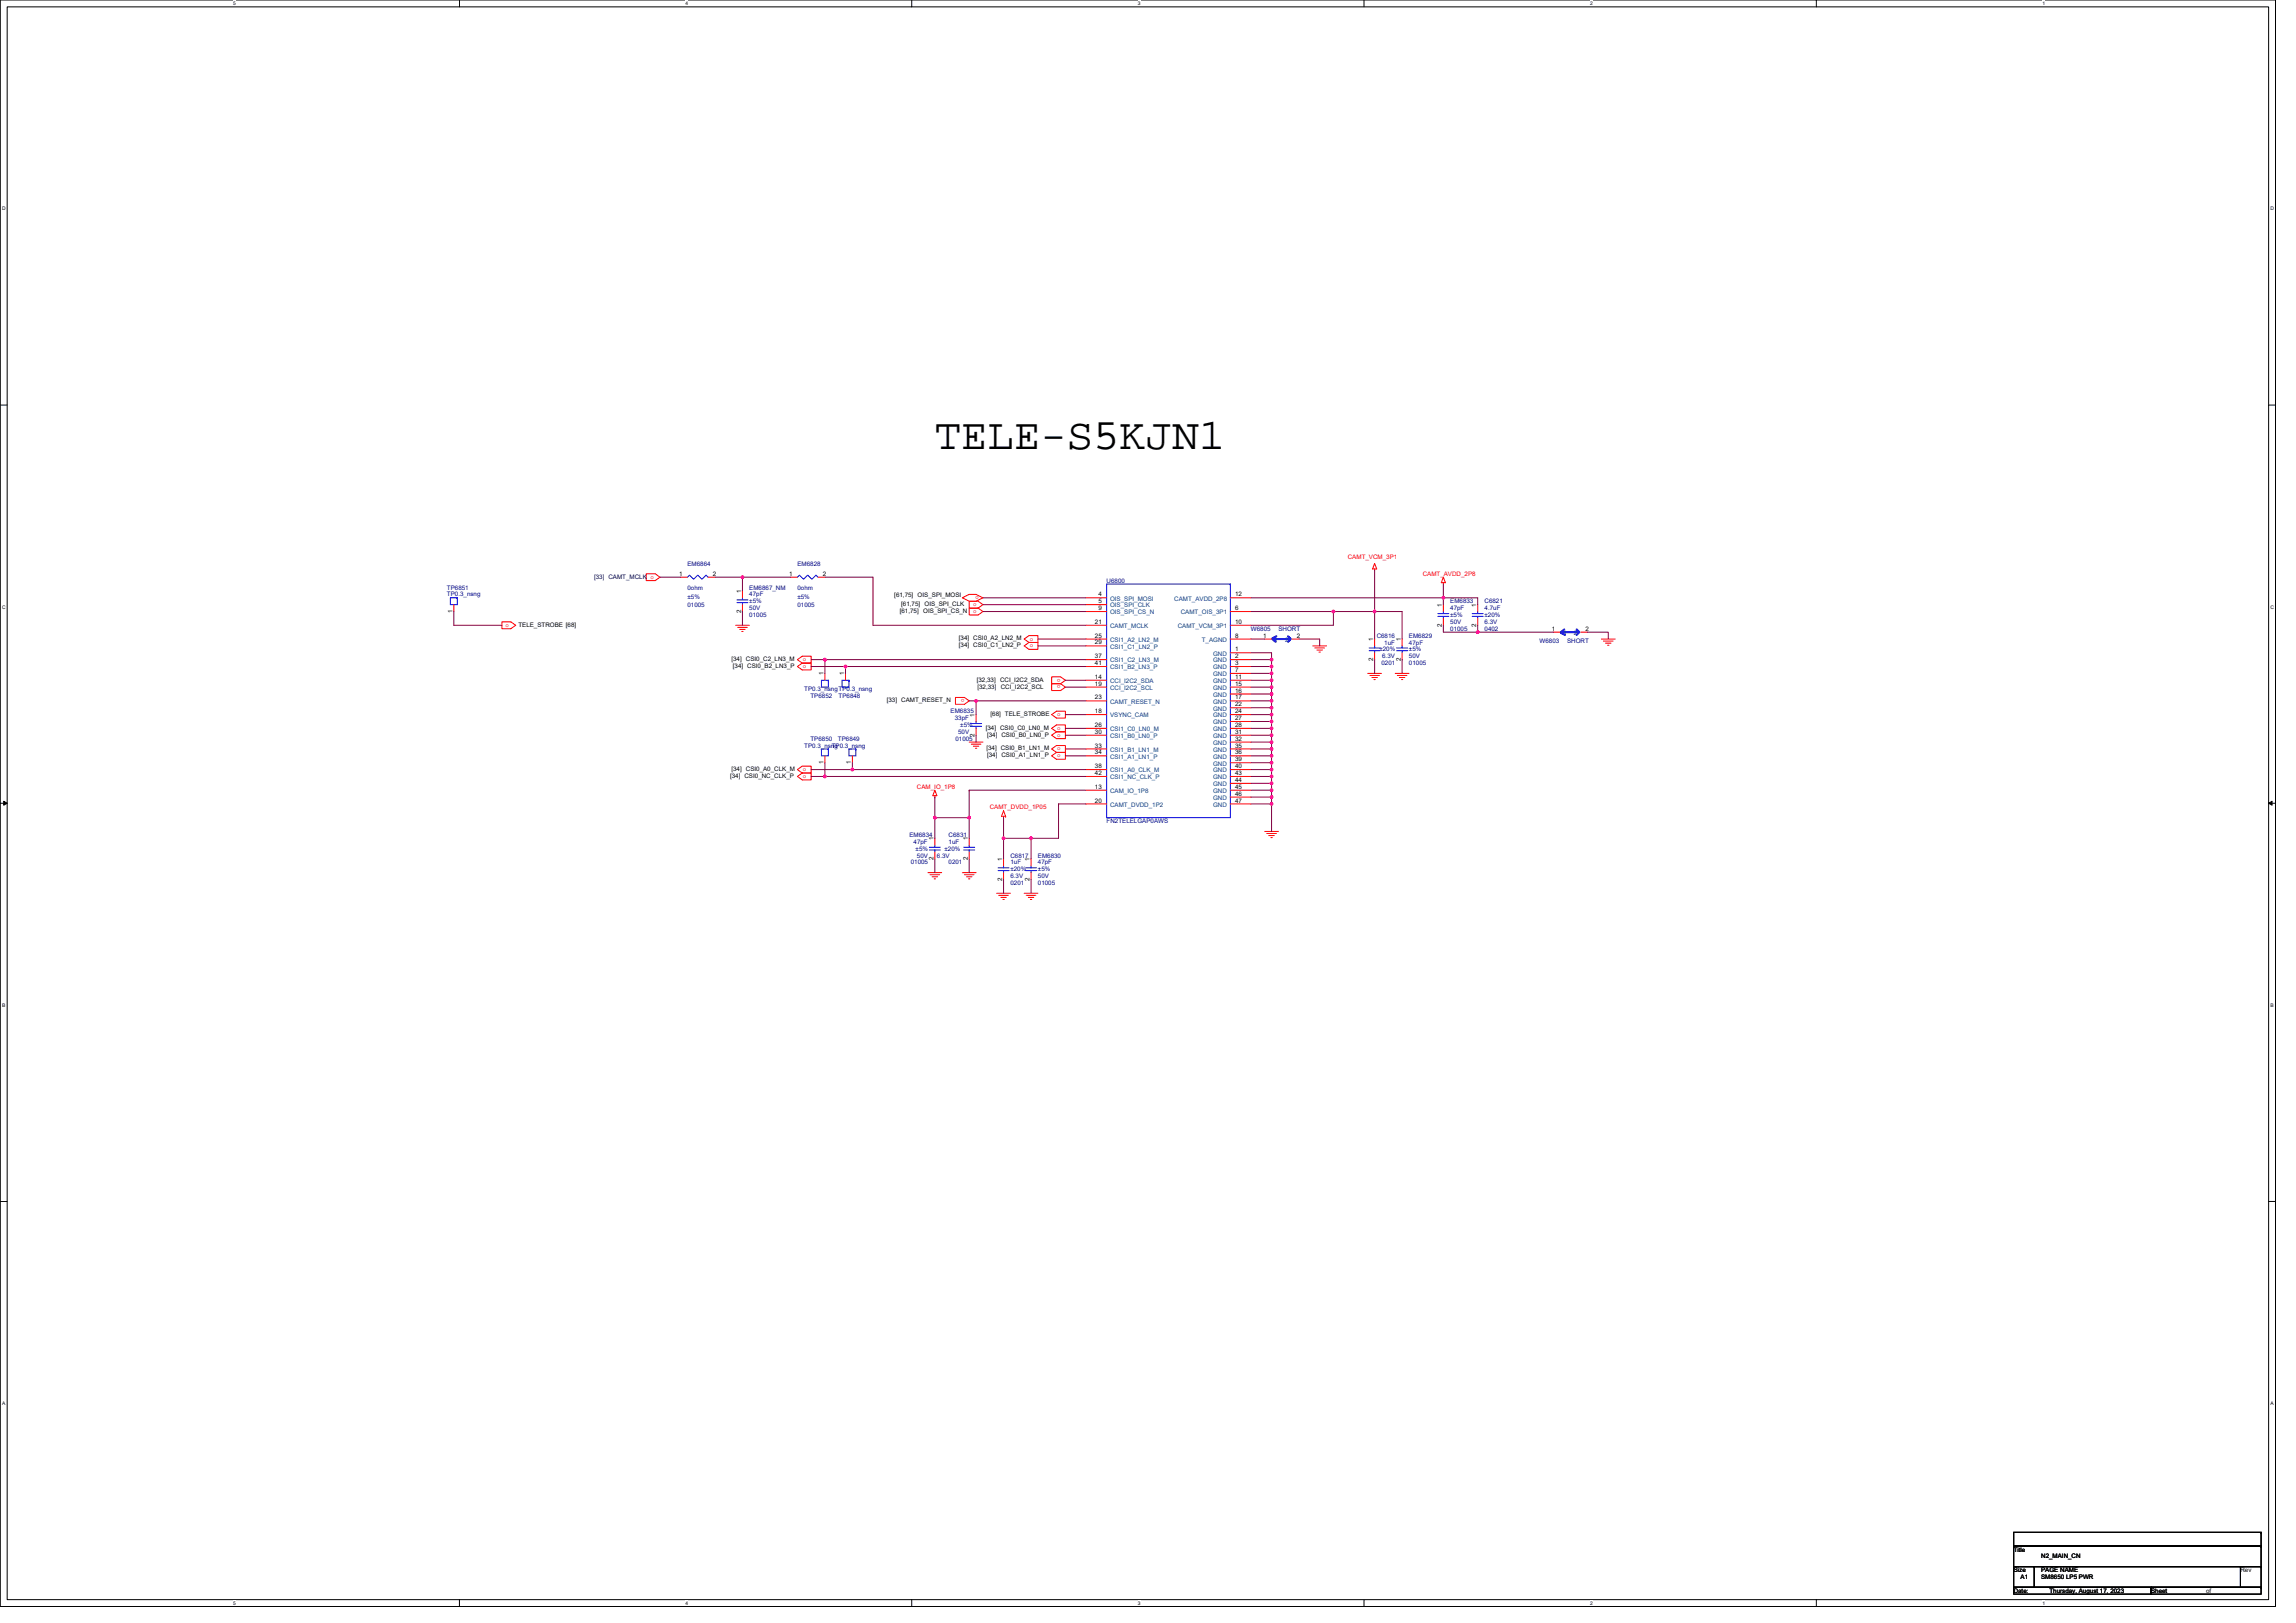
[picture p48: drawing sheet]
<svg xmlns="http://www.w3.org/2000/svg" width="297mm" height="210mm" viewBox="0 0 297 210" stroke-linecap="round" stroke-linejoin="round" font-family="sans-serif">
<defs><g id="words">
<text font-size="5.7" x="120.9" y="58.1">TELE-S5KJN1</text>
<g font-size=".8" fill="#000080">
<text x="57.8" y="76.3">TP6851</text>
<text x="57.8" y="77.2">TP0.3_nsng</text>
<text x="88.9" y="73.2">EM6864</text>
<text x="88.9" y="76.3">0ohm</text>
<text x="88.9" y="77.4">±5%</text>
<text x="96.9" y="76.3">EM6867_NM</text>
<text x="96.9" y="77.2">47pF</text>
<text x="103.2" y="73.2">EM6828</text>
<text x="103.2" y="76.3">0ohm</text>
<text x="103.2" y="77.4">±5%</text>
<text x="143.2" y="75.4">U6800</text>
<text x="88.9" y="78.6">01005</text>
<text x="96.9" y="79.8">01005</text>
<text x="96.9" y="78.9">50V</text>
<text x="96.9" y="78.1">±5%</text>
<text x="103.2" y="78.6">01005</text>
<text x="161.8" y="81.6">W6805</text>
<text x="165.4" y="81.6">SHORT</text>
<text x="178.1" y="82.5">C6816</text>
<text x="179.1" y="83.4">1uF</text>
<text x="182.3" y="82.5">EM6829</text>
<text x="182.3" y="83.4">47pF</text>
<text x="187.6" y="78.1">EM6833</text>
<text x="187.6" y="78.9">47pF</text>
<text x="187.6" y="81.6">01005</text>
<text x="187.6" y="80.7">50V</text>
<text x="187.6" y="79.8">±5%</text>
<text x="192.1" y="78.1">C6821</text>
<text x="192.1" y="78.9">4.7uF</text>
<text x="192.1" y="81.6">0402</text>
<text x="192.1" y="80.7">6.3V</text>
<text x="192.1" y="79.8">±20%</text>
<text x="199.2" y="83.2">W6803</text>
<text x="202.7" y="83.2">SHORT</text>
<text x="104.1" y="89.4">TP0.3_nsngTP0.3_nsng</text>
<text x="178.5" y="84.3">±20%</text>
<text x="178.7" y="86.1">0201</text>
<text x="178.8" y="85.2">6.3V</text>
<text x="182.3" y="86.1">01005</text>
<text x="182.3" y="85.2">50V</text>
<text x="182.3" y="84.3">±5%</text>
<text x="104.9" y="90.3">TP6852</text>
<text x="104.9" y="95.8">TP6850</text>
<text x="108.4" y="95.8">TP6849</text>
<text x="108.5" y="90.3">TP6848</text>
<text x="123" y="92.3">EM6835</text>
<text x="123.5" y="93.2">33pF</text>
<text x="123.6" y="95.8">01005</text>
<text x="124" y="95">50V</text>
<text x="124.2" y="94.1">±5%</text>
<text x="104.1" y="96.7">TP0.3_nsng</text>
<text x="107.6" y="96.7">TP0.3_nsng</text>
<text x="143.2" y="106.5">FN2TELELGAP0AWS</text>
<text x="117.7" y="108.3">EM6834</text>
<text x="117.8" y="111.8">01005</text>
<text x="118.2" y="109.2">47pF</text>
<text x="118.5" y="110.1">±5%</text>
<text x="118.6" y="111">50V</text>
<text x="121.2" y="111">6.3V</text>
<text x="122.2" y="110.1">±20%</text>
<text x="122.7" y="108.3">C6831</text>
<text x="122.7" y="109.2">1uF</text>
<text x="122.7" y="111.8">0201</text>
<text x="130.7" y="111">C6817</text>
<text x="130.7" y="111.8">1uF</text>
<text x="130.7" y="113.6">6.3V</text>
<text x="130.7" y="112.7">±20%</text>
<text x="134.3" y="111">EM6830</text>
<text x="134.3" y="111.8">47pF</text>
<text x="134.3" y="113.6">50V</text>
<text x="134.3" y="112.7">±5%</text>
<text x="130.7" y="114.5">0201</text>
<text x="134.3" y="114.5">01005</text>
</g>
<text font-size=".8" fill="#000040" x="76.8" y="74.9">[33] CAMT_MCLK o</text>
<g font-size=".8">
<text x="87.9" y="74.5">1</text>
<text x="92.2" y="74.5">2</text>
<text x="95.9" y="76.7" transform="rotate(-90 95.9 76.7)">1</text>
<text x="102.1" y="74.5">1</text>
<text x="106.5" y="74.5">2</text>
<text x="115.7" y="77.3">[61,75] OIS_SPI_MOSI</text>
<text x="142.1" y="77.2">4</text>
<text x="159.8" y="77.2">12</text>
<text x="58.5" y="79.3" transform="rotate(-90 58.5 79.3)">1</text>
<text x="67.1" y="81.1">TELE_STROBE [68]</text>
<text x="95.9" y="79.3" transform="rotate(-90 95.9 79.3)">2</text>
<text x="116.4" y="79.3">[61,75] OIS_SPI_CS_N</text>
<text x="116.6" y="78.4">[61,75] OIS_SPI_CLK</text>
<text x="124.1" y="82.9">[34] CSI0_A2_LN2_M</text>
<text x="124.1" y="83.8">[34] CSI0_C1_LN2_P</text>
<text x="141.7" y="80.7">21</text>
<text x="141.7" y="82.5">25</text>
<text x="141.7" y="83.4">29</text>
<text x="142.1" y="78.9">9</text>
<text x="142.1" y="78">5</text>
<text x="159.8" y="82.5">8</text>
<text x="159.8" y="78.9">6</text>
<text x="159.8" y="80.7">10</text>
<text x="163.4" y="82.5">1</text>
<text x="167.8" y="82.5">2</text>
<text x="177.7" y="82.9" transform="rotate(-90 177.7 82.9)">1</text>
<text x="181.2" y="82.9" transform="rotate(-90 181.2 82.9)">1</text>
<text x="186.5" y="81.1" transform="rotate(-90 186.5 81.1)">2</text>
<text x="186.5" y="78.5" transform="rotate(-90 186.5 78.5)">1</text>
<text x="191" y="81.1" transform="rotate(-90 191 81.1)">2</text>
<text x="191" y="78.5" transform="rotate(-90 191 78.5)">1</text>
<text x="200.8" y="81.6">1</text>
<text x="205.1" y="81.6">2</text>
<text x="94.6" y="85.5">[34] CSI0_C2_LN3_M</text>
<text x="94.8" y="86.4">[34] CSI0_B2_LN3_P</text>
<text x="106.5" y="87.4" transform="rotate(-90 106.5 87.4)">1</text>
<text x="109.2" y="87.4" transform="rotate(-90 109.2 87.4)">1</text>
<text x="126.4" y="88.2">[32,33] CCI_I2C2_SDA</text>
<text x="126.5" y="89.1">[32,33] CCI_I2C2_SCL</text>
<text x="141.7" y="85.2">37</text>
<text x="141.7" y="86">41</text>
<text x="141.7" y="87.8">14</text>
<text x="141.7" y="88.7">19</text>
<text x="159.8" y="84.3">1</text>
<text x="159.8" y="85.2">2</text>
<text x="159.8" y="87.8">11</text>
<text x="159.8" y="89.6">16</text>
<text x="159.8" y="86">3</text>
<text x="159.8" y="86.9">7</text>
<text x="159.8" y="88.7">15</text>
<text x="177.7" y="85.5" transform="rotate(-90 177.7 85.5)">2</text>
<text x="181.2" y="85.5" transform="rotate(-90 181.2 85.5)">2</text>
<text x="114.7" y="90.9">[33] CAMT_RESET_N</text>
<text x="126.1" y="95.3" transform="rotate(-90 126.1 95.3)">2</text>
<text x="126.1" y="92.7" transform="rotate(-90 126.1 92.7)">1</text>
<text x="127.5" y="94.4">[34] CSI0_C0_LN0_M</text>
<text x="127.7" y="95.3">[34] CSI0_B0_LN0_P</text>
<text x="128.1" y="92.6">[68] TELE_STROBE</text>
<text x="141.7" y="90.5">23</text>
<text x="141.7" y="92.3">18</text>
<text x="141.7" y="94.1">26</text>
<text x="141.7" y="94.9">30</text>
<text x="159.8" y="91.4">22</text>
<text x="159.8" y="90.5">17</text>
<text x="159.8" y="92.3">24</text>
<text x="159.8" y="93.2">27</text>
<text x="159.8" y="94.1">28</text>
<text x="159.8" y="94.9">31</text>
<text x="159.8" y="95.8">32</text>
<text x="94.5" y="100.6">[34] CSI0_NC_CLK_P</text>
<text x="94.6" y="99.8">[34] CSI0_A0_CLK_M</text>
<text x="106.5" y="98.9" transform="rotate(-90 106.5 98.9)">1</text>
<text x="110.1" y="98.9" transform="rotate(-90 110.1 98.9)">1</text>
<text x="127.6" y="97.1">[34] CSI0_B1_LN1_M</text>
<text x="127.7" y="98">[34] CSI0_A1_LN1_P</text>
<text x="141.7" y="96.7">33</text>
<text x="141.7" y="97.6">34</text>
<text x="141.7" y="99.4">38</text>
<text x="141.7" y="100.3">42</text>
<text x="159.8" y="98.5">39</text>
<text x="159.8" y="100.3">43</text>
<text x="159.8" y="101.2">44</text>
<text x="159.8" y="96.7">35</text>
<text x="159.8" y="97.6">36</text>
<text x="159.8" y="99.4">40</text>
<text x="141.7" y="102.1">13</text>
<text x="141.7" y="103.8">20</text>
<text x="159.8" y="102.1">45</text>
<text x="159.8" y="102.9">46</text>
<text x="159.8" y="103.8">47</text>
<text x="120.8" y="111.3" transform="rotate(-90 120.8 111.3)">2</text>
<text x="120.8" y="108.7" transform="rotate(-90 120.8 108.7)">1</text>
<text x="125.2" y="111.3" transform="rotate(-90 125.2 111.3)">2</text>
<text x="125.2" y="108.7" transform="rotate(-90 125.2 108.7)">1</text>
<text x="129.6" y="114" transform="rotate(-90 129.6 114)">2</text>
<text x="129.6" y="111.4" transform="rotate(-90 129.6 111.4)">1</text>
<text x="133.2" y="114" transform="rotate(-90 133.2 114)">2</text>
<text x="133.2" y="111.4" transform="rotate(-90 133.2 111.4)">1</text>
<text x="260.5" y="200.7">Title</text>
<text x="260.5" y="203.4">Size</text>
<text x="264.1" y="203.4">PAGE NAME</text>
<text x="264.1" y="201.6">N2_MAIN_CN</text>
<text x="289.9" y="203.4">Rev</text>
<text x="260.5" y="206.1">Date:</text>
<text x="261.4" y="204.3">A1</text>
<text x="264.1" y="204.3">SM8650 LP5 PWR</text>
<text x="265.1" y="206.1">Thursday, August 17, 2023</text>
<text x="278.3" y="206.1">Sheet</text>
<text x="285.4" y="206.1">of</text>
</g>
<g font-size=".8" fill="#f00">
<text x="126.6" y="77.1" transform="rotate(180 126.6 77.1)">o</text>
<text x="174.4" y="72.3">CAMT_VCM_3P1</text>
<text x="184.1" y="74.5">CAMT_AVDD_2P8</text>
<text x="65.4" y="81.1">o</text>
<text x="125.9" y="78.4">o</text>
<text x="125.9" y="79.3">o</text>
<text x="133.2" y="82.9">o</text>
<text x="133.2" y="83.8">o</text>
<text x="103.9" y="85.5">o</text>
<text x="103.9" y="86.4">o</text>
<text x="137.2" y="87.8" transform="rotate(180 137.2 87.8)">o</text>
<text x="137.2" y="88.7" transform="rotate(180 137.2 88.7)">o</text>
<text x="124.8" y="90.5" transform="rotate(180 124.8 90.5)">o</text>
<text x="136.8" y="94.4">o</text>
<text x="136.8" y="95.3">o</text>
<text x="136.8" y="92.7">o</text>
<text x="103.9" y="99.8">o</text>
<text x="103.9" y="100.7">o</text>
<text x="136.8" y="97.1">o</text>
<text x="136.8" y="98">o</text>
<text x="118.6" y="102.1">CAM_IO_1P8</text>
<text x="128.1" y="104.7">CAMT_DVDD_1P05</text>
</g>
<g font-size=".8" fill="#004080">
<text x="143.6" y="77.7">OIS_SPI_MOSI</text>
<text x="151.9" y="77.7">CAMT_AVDD_2P8</text>
<text x="143.6" y="79.5">OIS_SPI_CS_N</text>
<text x="143.6" y="78.6">OIS_SPI_CLK</text>
<text x="143.6" y="81.3">CAMT_MCLK</text>
<text x="143.6" y="83">CSI1_A2_LN2_M</text>
<text x="143.6" y="83.9">CSI1_C1_LN2_P</text>
<text x="152.4" y="81.3">CAMT_VCM_3P1</text>
<text x="152.8" y="79.5">CAMT_OIS_3P1</text>
<text x="155.5" y="83">T_AGND</text>
<text x="164.9" y="83">1</text>
<text x="166.3" y="83">2</text>
<text x="202.3" y="82.2">1</text>
<text x="203.6" y="82.2">2</text>
<text x="143.6" y="85.7">CSI1_C2_LN3_M</text>
<text x="143.6" y="86.6">CSI1_B2_LN3_P</text>
<text x="143.6" y="88.4">CCI_I2C2_SDA</text>
<text x="143.6" y="89.3">CCI_I2C2_SCL</text>
<text x="156.9" y="84.8">GND</text>
<text x="156.9" y="85.7">GND</text>
<text x="156.9" y="88.4">GND</text>
<text x="156.9" y="86.6">GND</text>
<text x="156.9" y="87.5">GND</text>
<text x="156.9" y="89.3">GND</text>
<text x="143.6" y="91">CAMT_RESET_N</text>
<text x="143.6" y="92.8">VSYNC_CAM</text>
<text x="143.6" y="94.6">CSI1_C0_LN0_M</text>
<text x="143.6" y="95.5">CSI1_B0_LN0_P</text>
<text x="156.9" y="90.2">GND</text>
<text x="156.9" y="91.9">GND</text>
<text x="156.9" y="91">GND</text>
<text x="156.9" y="92.8">GND</text>
<text x="156.9" y="93.7">GND</text>
<text x="156.9" y="94.6">GND</text>
<text x="156.9" y="95.5">GND</text>
<text x="143.6" y="97.3">CSI1_B1_LN1_M</text>
<text x="143.6" y="98.2">CSI1_A1_LN1_P</text>
<text x="143.6" y="99.9">CSI1_A0_CLK_M</text>
<text x="143.6" y="100.8">CSI1_NC_CLK_P</text>
<text x="156.9" y="99">GND</text>
<text x="156.9" y="100.8">GND</text>
<text x="156.9" y="101.7">GND</text>
<text x="156.9" y="97.3">GND</text>
<text x="156.9" y="98.2">GND</text>
<text x="156.9" y="99.9">GND</text>
<text x="156.9" y="96.4">GND</text>
<text x="143.6" y="102.6">CAM_IO_1P8</text>
<text x="143.6" y="104.4">CAMT_DVDD_1P2</text>
<text x="156.9" y="102.6">GND</text>
<text x="156.9" y="103.5">GND</text>
<text x="156.9" y="104.4">GND</text>
</g>
<g font-size=".6">
<text x="30.2" y=".7">5</text>
<text x="88.7" y=".7">4</text>
<text x="147.2" y=".7">3</text>
<text x="205.7" y=".7">2</text>
<text x="264.2" y=".7">1</text>
<text x=".3" y="27.2">D</text>
<text x="293.7" y="27.2">D</text>
<text x=".3" y="78.7">C</text>
<text x="293.7" y="78.7">C</text>
<text x=".3" y="130.3">B</text>
<text x="293.7" y="130.3">B</text>
<text x=".3" y="181.8">A</text>
<text x="293.7" y="181.8">A</text>
<text x="30.2" y="207.6">5</text>
<text x="88.7" y="207.6">4</text>
<text x="147.2" y="207.6">3</text>
<text x="205.7" y="207.6">2</text>
<text x="264.2" y="207.6">1</text>
</g>
</g></defs>
<path d="M0 0h294.4v207.8h-294.4zM.9 .9h292.6v206.1h-292.6z" fill="none" stroke="#000" stroke-width=".13"/>
<g fill="#fff">
<path d="M30.2 .1h.3v.7h-.3z"/>
<path d="M30.2 207h.3v.8h-.3z"/>
</g>
<path d="M59.4 0v.9M59.4 207v.8" fill="none" stroke="#000" stroke-width=".13"/>
<g fill="#fff">
<path d="M88.7 .1h.3v.7h-.3z"/>
<path d="M88.7 207h.3v.8h-.3z"/>
</g>
<path d="M118 0v.9M118 207v.8" fill="none" stroke="#000" stroke-width=".13"/>
<g fill="#fff">
<path d="M147.2 .1h.4v.7h-.4z"/>
<path d="M147.2 207h.4v.8h-.4z"/>
</g>
<path d="M176.5 0v.9M176.5 207v.8" fill="none" stroke="#000" stroke-width=".13"/>
<g fill="#fff">
<path d="M205.7 .1h.4v.7h-.4z"/>
<path d="M205.7 207h.4v.8h-.4z"/>
</g>
<path d="M235 0v.9M235 207v.8" fill="none" stroke="#000" stroke-width=".13"/>
<g fill="#fff">
<path d="M264.2 .1h.4v.7h-.4z"/>
<path d="M264.2 207h.4v.8h-.4z"/>
<path d="M.3 26.6h.4v.8h-.4z"/>
<path d="M293.7 26.6h.5v.8h-.5z"/>
<path d="M.3 78.2h.4v.7h-.4z"/>
<path d="M293.7 78.2h.5v.7h-.5z"/>
</g>
<path d="M0 52.4h.9M293.5 52.4h.9" fill="none" stroke="#000" stroke-width=".13"/>
<g fill="#fff">
<path d="M.3 129.7h.4v.7h-.4z"/>
<path d="M293.7 129.7h.4v.7h-.4z"/>
</g>
<path d="M0 103.9h.9M.5 103.7l.4 .2-.4 .3zM293.5 103.9h.9M293.5 103.9l.4-.2v.5z" fill="none" stroke="#000" stroke-width=".13"/>
<path d="M.5 103.7l.4 .2-.4 .3zM293.5 103.9l.4-.2v.5z" fill="#000"/>
<g fill="#fff">
<path d="M.2 181.2h.5v.7h-.5z"/>
<path d="M293.7 181.2h.4v.7h-.4z"/>
</g>
<g fill="none" stroke="#000" stroke-width=".13">
<path d="M0 155.4h.9M293.5 155.4h.9M260.5 198.2h32v1.8h-32zM292.5 198.2h.1M260.5 200h32v2.7h-32zM260.5 202.7h2.7v2.7h-2.7zM260.5 205.4h17.8v.8h-17.8zM263.2 202.7h.1M263.2 202.7h26.7v2.7h-26.7zM278.3 205.4h.1M278.3 205.4h14.2v.8h-14.2zM289.9 202.7h.1"/>
<path d="M289.9 202.7h2.6v2.7h-2.6zM292.5 200h.1M292.5 202.7h.1M292.5 205.4h.1"/>
</g>
<g fill="none" stroke="#f00" stroke-width=".13">
<path d="M58.7 78.2v.9M83.6 74.2h1.2l.6 .5-.6 .4h-1.2zM88.1 74.7h.8M91.6 74.7h.9M96.1 76.5v.8M96.1 78.2v.9M102.3 74.7h.9M105.8 74.7h.9M124.5 77.3l.9-.4h.9l.9 .4-.9 .5h-.9zM125.4 77.8h1.1l.7 .4-.7 .5h-1.1zM125.4 78.7h1.1l.7 .4-.7 .5h-1.1zM140.5 77.3h2.7"/>
<path d="M140.5 79.1h2.7M140.5 78.2h2.7M159.2 79.1h2.6M159.2 77.3h2.6M177.8 73.6v.2M177.8 72.9l.3 .7h-.5zM186.7 75.4v.2M186.7 78.2v.9M186.7 74.7l.3 .7h-.5zM191.2 78.2v.9M64.9 80.5h1.2l.6 .4-.6 .4h-1.2zM95.2 80.9h1.7"/>
<path d="M95.4 81.2h1.3M95.7 81.4h.7M96 81.7h.1M103.2 85.3l.6-.4h1.1v.9h-1.1zM103.2 86.2l.6-.4h1.1v.9h-1.1zM103.2 99.6l.6-.5h1.1v.9h-1.1zM106.7 87.1v.9M106.7 97.8v.9M109.4 87.1v.9M110.3 97.8v.9M123.6 90.2h1.2l.6 .5-.6 .4h-1.2zM125.4 96h1.8"/>
<path d="M125.7 96.3h1.2M125.9 96.5h.7M126.2 96.8h.2M126.3 92.5v.8M126.3 94.2v.9M132.5 82.7l.6-.5h1.2v.9h-1.2zM132.5 83.6l.6-.5h1.2v.9h-1.2zM136.1 94.2l.6-.4h1.1v.9h-1.1zM136.1 95.1l.6-.4h1.1v.9h-1.1zM136.1 96.9l.6-.4h1.1v.8h-1.1zM136.1 97.8l.6-.5h1.1v.9h-1.1zM136.1 92.5l.6-.5h1.1v.9h-1.1z"/>
<path d="M136.1 87.6h1.1l.6 .4-.6 .5h-1.1zM136.1 88.5h1.1l.6 .4-.6 .4h-1.1zM140.5 80.9h2.7M140.5 82.7h2.7M140.5 83.6h2.7M140.5 85.3h2.7M140.5 86.2h2.7M140.5 88h2.7M140.5 88.9h2.7M140.5 90.7h2.7M140.5 92.5h2.7M140.5 94.2h2.7"/>
<path d="M140.5 95.1h2.7M140.5 96.9h2.7M140.5 97.8h2.7M140.5 99.6h2.7M159.2 84.5h2.6M159.2 85.3h2.6M159.2 88h2.6M159.2 89.8h2.6M159.2 91.6h2.6M159.2 98.7h2.6M159.2 96.9h2.6M159.2 86.2h2.6"/>
<path d="M159.2 87.1h2.6M159.2 90.7h2.6M159.2 88.9h2.6M159.2 92.5h2.6M159.2 93.3h2.6M159.2 94.2h2.6M159.2 95.1h2.6M159.2 97.8h2.6M159.2 99.6h2.6M159.2 96h2.6M159.2 82.7h2.6M159.2 80.9h2.6"/>
<path d="M163.6 82.7h.9M167.2 82.7h.9M169.8 83.6h1.8M170.1 83.8h1.2M170.4 84.1h.7M170.6 84.4h.2M177 87.1h1.7M177.2 87.4h1.3M177.5 87.7h.7M177.8 87.9h.1M177.8 82.7v.9M177.8 84.5v.8"/>
<path d="M180.5 87.1h1.8M180.8 87.4h1.2M181 87.7h.8M181.3 87.9h.2M181.4 82.7v.9M181.4 84.5v.8M186.7 80v.9M191.2 80v.9M201 81.8h.8M204.5 81.8h.9M207.2 82.7h1.8M207.4 82.9h1.3"/>
<path d="M207.7 83.2h.7M208 83.5h.2M103.2 100.5l.6-.5h1.1v.9h-1.1zM120.1 112.9h1.7M120.3 113.2h1.3M120.6 113.4h.7M120.9 113.7h.1M120.9 102.9v.2M120.9 108.5v.8M120.9 110.2v.9M120.9 102.2l.3 .7h-.5zM124.5 112.9h1.8"/>
<path d="M124.8 113.2h1.2M125 113.4h.7M125.3 113.7h.2M125.4 108.5v.8M125.4 110.2v.9M128.9 115.6h1.8M129.2 115.8h1.3M129.5 116.1h.7M129.7 116.4h.2M129.8 104.9l-.2 .7h.5M129.8 105.6v.2M129.8 104.9h.1"/>
<path d="M129.8 111.1v.9M129.8 112.9v.9M129.8 104.9l.3 .7M130.1 105.6h.1M132.5 115.6h1.8M132.8 115.8h1.2M133 116.1h.7M133.3 116.4h.2M133.4 111.1v.9M133.4 112.9v.9M140.5 100.5h2.7M140.5 102.2h2.7"/>
<path d="M140.5 104h2.7M159.2 100.5h2.6M159.2 101.3h2.6M159.2 102.2h2.6M159.2 103.1h2.6M159.2 104h2.6M163.6 107.6h1.8M163.9 107.8h1.2M164.1 108.1h.8M164.4 108.4h.2"/>
</g>
<g fill="none" stroke="#00f" stroke-width=".13">
<path d="M58.3 77.3h.9v.9h-.9zM59.2 77.3h.1M88.9 74.7l.3-.3 .5 .5 .6-.5 .5 .5 .5-.5 .3 .3M95.3 77.6h1.5M95.3 78h1.5M96.1 77.3v.3M96.1 78v.2M103.2 74.7l.2-.3 .6 .5 .5-.5 .5 .5 .6-.5 .2 .3M143.2 75.6h16v30.2h-16zM159.2 75.6h.1M186 79.4h1.4M186 79.7h1.4"/>
<path d="M186.7 79.1v.3M186.7 79.7v.3M190.5 79.4h1.4M190.5 79.7h1.4M191.2 79.1v.3M191.2 79.7v.3M106.3 88h.9v.9h-.9zM106.3 96.9h.9v.9h-.9zM107.2 88h.1M107.2 96.9h.1M108.9 88h.9v.9h-.9zM109.8 88h.1"/>
<path d="M109.8 96.9h.9v.9h-.9zM110.7 96.9h.1M125.6 93.6h1.4M125.6 94h1.4M126.3 93.3v.3M126.3 94v.2M177.1 83.8h1.5M177.1 84.2h1.5M177.8 83.6v.2M177.8 84.2v.3M180.7 83.8h1.4M180.7 84.2h1.4"/>
<path d="M181.4 83.6v.2M181.4 84.2v.3M120.2 109.6h1.5M120.2 110h1.5M120.9 109.3v.3M120.9 110v.2M124.7 109.6h1.4M124.7 110h1.4M125.4 109.3v.3M125.4 110v.2M129.1 112.3h1.4M129.1 112.6h1.4"/>
<path d="M129.8 112v.3M129.8 112.6v.3M132.7 112.3h1.4M132.7 112.6h1.4M133.4 112v.3M133.4 112.6v.3"/>
</g>
<path d="M164.6 82.7l.4 .3M164.8 82.7h1.9M165.1 82.3l-.5 .3M166.6 82.3l.4 .4M166.9 82.8l-.3 .2M201.9 81.9l.6 .2M202.1 81.8h2M202.4 81.4l-.5 .4M204 81.4l.2 .3M204.3 81.8l-.3 .3" fill="none" stroke="#00f" stroke-width=".27"/>
<g fill="none" stroke="#800040" stroke-width=".13">
<path d="M58.7 79.1v1.8h6.2M85.4 74.7h2.7M92.5 74.7h3.6M96.1 74.7v1.8M96.1 79.1v1.8M96.1 74.7h6.2M106.7 74.7h6.2v6.2h27.6M127.2 77.3h13.3M127.2 78.2h13.3M127.2 79.1h13.3M161.8 77.3h24.9M161.8 79.1h10.7"/>
<path d="M172.5 79.1h5.3M172.5 79.1v1.8h-10.7M177.8 79.1h3.6v3.6M177.8 73.8v5.3M177.8 79.1v3.6M186.7 75.6v1.7M186.7 77.3h4.5v.9M186.7 77.3v.9M104.9 85.3h1.8v1.8M104.9 99.6h5.4M104.9 86.2h4.5M106.7 85.3h33.8"/>
<path d="M106.7 98.7v1.8M109.4 86.2v.9M109.4 86.2h31.1M110.3 99.6h30.2M110.3 98.7v.9M125.4 90.7h.9M126.3 95.1v.9M126.3 90.7v1.8M126.3 90.7h14.2M134.3 82.7h6.2M134.3 83.6h6.2M137.8 88h2.7"/>
<path d="M137.8 88.9h2.7M137.8 92.5h2.7M137.8 94.2h2.7M137.8 95.1h2.7M137.8 96.9h2.7M137.8 97.8h2.7M161.8 82.7h1.8M161.8 84.5h2.7v.8M161.8 85.3h2.7M161.8 86.2h2.7M161.8 87.1h2.7M161.8 88h2.7"/>
<path d="M161.8 88.9h2.7M161.8 89.8h2.7M161.8 90.7h2.7M161.8 91.6h2.7M161.8 92.5h2.7M161.8 93.3h2.7M161.8 94.2h2.7M161.8 95.1h2.7M161.8 96h2.7M161.8 96.9h2.7M161.8 97.8h2.7M161.8 98.7h2.7"/>
<path d="M161.8 99.6h2.7M164.5 85.3v.9M164.5 86.2v.9M164.5 87.1v.9M164.5 88v.9M164.5 88.9v.9M164.5 89.8v.9M164.5 90.7v.9M164.5 91.6v.9M164.5 92.5v.8M164.5 93.3v.9M164.5 94.2v.9"/>
<path d="M164.5 95.1v.9M164.5 96v.9M164.5 96.9v.9M164.5 97.8v.9M164.5 98.7v.9M164.5 99.6v.9M168.1 82.7h2.6v.9M177.8 85.3v1.8M181.4 85.3v1.8M186.7 80.9v.9h4.5M191.2 81.8h9.8M191.2 80.9v.9"/>
<path d="M205.4 81.8h2.7v.9M104.9 100.5h1.8M106.7 100.5h33.8M120.9 103.1h.1M120.9 105.8v2.7M120.9 111.1v1.8M120.9 103.1v2.7M120.9 105.8h4.5M125.4 102.2h15.1M125.4 105.8v2.7M125.4 111.1v1.8M125.4 102.2h.1"/>
<path d="M125.4 102.2v3.6M129.8 108.5h3.6M129.8 105.8v2.7M129.8 108.5v2.6M129.8 113.8v1.8M133.4 108.5v2.6M133.4 113.8v1.8M136.9 104h3.6M136.9 104h.1M136.9 104v4.5h-3.5M161.8 100.5h2.7M161.8 101.3h2.7"/>
<path d="M161.8 102.2h2.7M161.8 103.1h2.7M161.8 104h2.7M164.5 100.5v.8M164.5 101.3v.9M164.5 102.2v.9M164.5 103.1v.9M164.5 104h.1M164.5 104v3.6"/>
</g>
<g fill="#f0f" stroke="#f0f" stroke-width=".13">
<circle cx="120.9" cy="105.8" r=".17"/>
<circle cx="177.8" cy="79.1" r=".17"/>
<circle cx="133.4" cy="108.5" r=".17"/>
<circle cx="129.8" cy="108.5" r=".17"/>
<circle cx="106.7" cy="85.3" r=".17"/>
<circle cx="109.4" cy="86.2" r=".17"/>
<circle cx="110.3" cy="99.6" r=".17"/>
<circle cx="106.7" cy="100.5" r=".17"/>
<circle cx="125.4" cy="105.8" r=".17"/>
<circle cx="186.7" cy="77.3" r=".17"/>
<circle cx="172.5" cy="79.1" r=".17"/>
<circle cx="164.5" cy="85.3" r=".17"/>
<circle cx="164.5" cy="89.8" r=".17"/>
<circle cx="164.5" cy="88.9" r=".17"/>
<circle cx="164.5" cy="92.5" r=".17"/>
<circle cx="164.5" cy="91.6" r=".17"/>
<circle cx="164.5" cy="94.2" r=".17"/>
<circle cx="164.5" cy="95.1" r=".17"/>
<circle cx="164.5" cy="96.9" r=".17"/>
<circle cx="164.5" cy="98.7" r=".17"/>
<circle cx="164.5" cy="97.8" r=".17"/>
<circle cx="164.5" cy="100.5" r=".17"/>
<circle cx="164.5" cy="99.6" r=".17"/>
<circle cx="164.5" cy="102.2" r=".17"/>
<circle cx="164.5" cy="86.2" r=".17"/>
<circle cx="164.5" cy="87.1" r=".17"/>
<circle cx="164.5" cy="88" r=".17"/>
<circle cx="164.5" cy="90.7" r=".17"/>
<circle cx="164.5" cy="93.3" r=".17"/>
<circle cx="164.5" cy="96" r=".17"/>
<circle cx="164.5" cy="101.3" r=".17"/>
<circle cx="164.5" cy="103.1" r=".17"/>
<circle cx="164.5" cy="104" r=".17"/>
<circle cx="126.3" cy="90.7" r=".17"/>
<circle cx="96" cy="74.7" r=".17"/>
<circle cx="191.2" cy="81.8" r=".17"/>
</g>
<use href="#words"/>
</svg>
